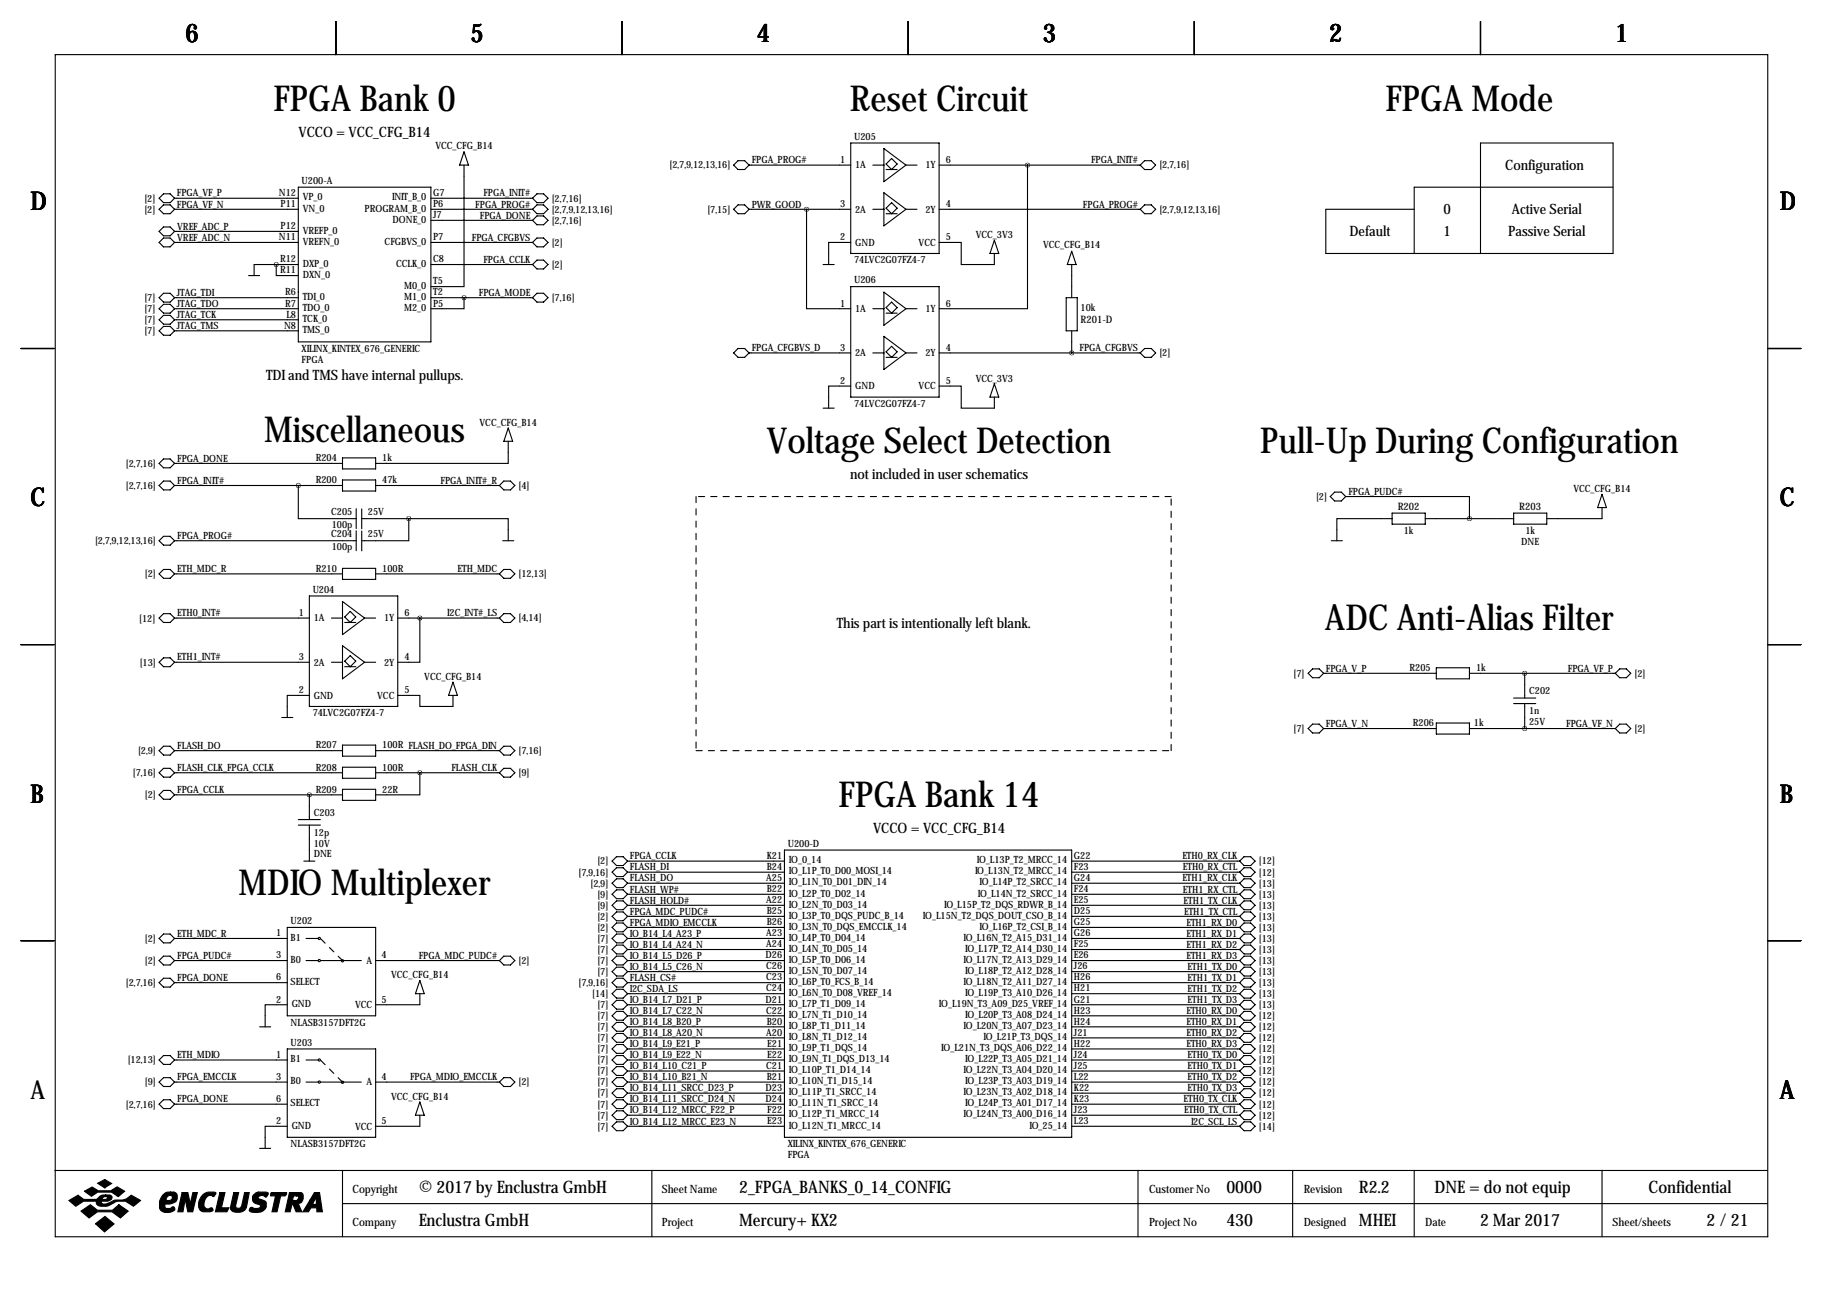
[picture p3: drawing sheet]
<svg xmlns="http://www.w3.org/2000/svg" width="419mm" height="297mm" viewBox="0 0 419 297" stroke-linecap="round" stroke-linejoin="round" font-family="sans-serif">
<defs><g id="words">
<g font-size="8.2">
<text x="62.8" y="25.5">FPGA Bank 0</text>
<text x="195.4" y="25.5">Reset Circuit</text>
<text x="318.5" y="25.5">FPGA Mode</text>
<text x="60.7" y="101.7">Miscellaneous</text>
<text x="176.3" y="104.2">Voltage Select Detection</text>
<text x="289.7" y="104.2">Pull-Up During Configuration</text>
<text x="304.6" y="144.8">ADC Anti-Alias Filter</text>
<text x="192.8" y="185.5">FPGA Bank 14</text>
<text x="54.8" y="205.8">MDIO Multiplexer</text>
</g>
<g font-size="5.9">
<text x="42.7" y="9.8">6</text>
<text x="108.2" y="9.8">5</text>
<text x="174" y="9.8">4</text>
<text x="239.8" y="9.8">3</text>
<text x="305.6" y="9.8">2</text>
<text x="371.3" y="9.8">1</text>
<text x="7" y="48.4">D</text>
<text x="409.2" y="48.4">D</text>
<text x="7" y="116.4">C</text>
<text x="409.2" y="116.4">C</text>
<text x="7" y="184.5">B</text>
<text x="409.2" y="184.5">B</text>
<text x="7" y="252.6">A</text>
<text x="409.2" y="252.6">A</text>
</g>
<g font-size="4">
<text x="96.3" y="274.2">© 2017 by Enclustra GmbH</text>
<text x="169.9" y="274.2">2_FPGA_BANKS_0_14_CONFIG</text>
<text x="281.9" y="274.2">0000</text>
<text x="312.4" y="274.2">R2.2</text>
<text x="329.8" y="274.2">DNE = do not equip</text>
<text x="379" y="274.2">Confidential</text>
<text x="96.3" y="281.8">Enclustra GmbH</text>
<text x="169.9" y="281.8">Mercury+ KX2</text>
<text x="281.9" y="281.8">430</text>
<text x="312.4" y="281.8">MHEI</text>
<text x="340.3" y="281.8">2 Mar 2017</text>
<text x="392.3" y="281.8">2 /21</text>
</g>
<g font-size="3.3">
<text x="68.6" y="31.4">VCCO = VCC_CFG_B14</text>
<text x="346" y="39.1">Configuration</text>
<text x="331.9" y="49.2">0</text>
<text x="347.6" y="49.2">Active Serial</text>
<text x="310.2" y="54.3">Default</text>
<text x="331.9" y="54.3">1</text>
<text x="346.7" y="54.3">Passive Serial</text>
<text x="61.2" y="87.3">TDI and TMS have internal pullups.</text>
<text x="195.4" y="110.2">not included in user schematics</text>
<text x="192.4" y="144.5">This part is intentionally left blank.</text>
<text x="200.7" y="191.5">VCCO = VCC_CFG_B14</text>
</g>
<g font-size="2.6">
<text x="81" y="274.2">Copyright</text>
<text x="152.1" y="274.2">Sheet Name</text>
<text x="264.2" y="274.2">Customer No</text>
<text x="299.7" y="274.2">Revision</text>
<text x="81" y="281.8">Company</text>
<text x="152.1" y="281.8">Project</text>
<text x="264.2" y="281.8">Project No</text>
<text x="299.7" y="281.8">Designed</text>
<text x="327.7" y="281.8">Date</text>
<text x="370.7" y="281.8">Sheet/sheets</text>
</g>
<g font-size="2.4">
<text x="248.4" y="74.3">R201-D</text>
<text x="321.3" y="117.2">R202</text>
<text x="349.3" y="117.2">R203</text>
</g>
<g font-size="2.3">
<text x="100.1" y="34.1">VCC_CFG_B14</text>
<text x="196.3" y="32.1">U205</text>
<text x="153.9" y="38.7">[2,7,9,12,13,16]</text>
<text x="172.8" y="37.6">FPGA_PROG#</text>
<text x="193.1" y="37.5">1</text>
<text x="196.6" y="38.7">1A</text>
<text x="212.8" y="38.7">1Y</text>
<text x="217.4" y="37.5">6</text>
<text x="250.8" y="37.6">FPGA_INIT#</text>
<text x="266.5" y="38.7">[2,7,16]</text>
<text x="33.2" y="46.3">[2]</text>
<text x="40.6" y="45.2">FPGA_VF_P</text>
<text x="40.6" y="47.7">FPGA_VF_N</text>
<text x="64.1" y="45.1">N12</text>
<text x="64.5" y="47.6">P11</text>
<text x="69.3" y="42.3">U200-A</text>
<text x="69.6" y="46.1">VP_0</text>
<text x="90.1" y="46.1">INIT_B_0</text>
<text x="99.6" y="45.1">G7</text>
<text x="99.6" y="47.6">P6</text>
<text x="109.3" y="47.7">FPGA_PROG#</text>
<text x="111.1" y="45.2">FPGA_INIT#</text>
<text x="126.8" y="46.3">[2,7,16]</text>
<text x="172.8" y="47.7">PWR_GOOD</text>
<text x="193.1" y="47.6">3</text>
<text x="217.4" y="47.6">4</text>
<text x="249" y="47.7">FPGA_PROG#</text>
<text x="33.2" y="48.9">[2]</text>
<text x="40.7" y="52.8">VREF_ADC_P</text>
<text x="64.5" y="52.7">P12</text>
<text x="69.6" y="53.7">VREFP_0</text>
<text x="69.6" y="48.6">VN_0</text>
<text x="83.8" y="48.6">PROGRAM_B_0</text>
<text x="90.3" y="51.2">DONE_0</text>
<text x="99.6" y="50.2">J7</text>
<text x="110.3" y="50.3">FPGA_DONE</text>
<text x="126.8" y="48.9">[2,7,9,12,13,16]</text>
<text x="126.8" y="51.4">[2,7,16]</text>
<text x="162.6" y="48.9">[7,15]</text>
<text x="196.6" y="48.9">2A</text>
<text x="212.8" y="48.9">2Y</text>
<text x="266.5" y="48.9">[2,7,9,12,13,16]</text>
<text x="40.7" y="55.3">VREF_ADC_N</text>
<text x="64.1" y="55.2">N11</text>
<text x="69.6" y="56.3">VREFN_0</text>
<text x="88.4" y="56.3">CFGBVS_0</text>
<text x="99.6" y="55.2">P7</text>
<text x="108.5" y="55.3">FPGA_CFGBVS</text>
<text x="126.8" y="56.5">[2]</text>
<text x="193.1" y="55.2">2</text>
<text x="196.6" y="56.5">GND</text>
<text x="211.2" y="56.5">VCC</text>
<text x="217.4" y="55.2">5</text>
<text x="224.3" y="54.7">VCC_3V3</text>
<text x="239.8" y="57">VCC_CFG_B14</text>
<text x="64.4" y="62.9">R11</text>
<text x="64.4" y="60.3">R12</text>
<text x="69.6" y="63.9">DXN_0</text>
<text x="69.6" y="61.3">DXP_0</text>
<text x="91.1" y="61.3">CCLK_0</text>
<text x="99.6" y="60.3">C8</text>
<text x="99.6" y="65.4">T5</text>
<text x="111.1" y="60.4">FPGA_CCLK</text>
<text x="126.8" y="61.6">[2]</text>
<text x="196.3" y="60.6">74LVC2G07FZ4-7</text>
<text x="196.3" y="65.1">U206</text>
<text x="33.2" y="71.7">[7]</text>
<text x="33.2" y="69.2">[7]</text>
<text x="40.6" y="70.6">JTAG_TDO</text>
<text x="40.6" y="68">JTAG_TDI</text>
<text x="65.6" y="70.5">R7</text>
<text x="65.6" y="67.9">R6</text>
<text x="69.6" y="71.5">TDO_0</text>
<text x="69.6" y="69">TDI_0</text>
<text x="92.9" y="71.5">M2_0</text>
<text x="92.9" y="66.4">M0_0</text>
<text x="92.9" y="69">M1_0</text>
<text x="99.6" y="70.5">P5</text>
<text x="99.6" y="67.9">T2</text>
<text x="110.1" y="68">FPGA_MODE</text>
<text x="126.8" y="69.2">[7,16]</text>
<text x="193.1" y="70.5">1</text>
<text x="196.6" y="71.7">1A</text>
<text x="212.8" y="71.7">1Y</text>
<text x="217.4" y="70.5">6</text>
<text x="248.4" y="71.5">10k</text>
<text x="33.2" y="76.8">[7]</text>
<text x="33.2" y="74.3">[7]</text>
<text x="40.6" y="75.7">JTAG_TMS</text>
<text x="40.6" y="73.1">JTAG_TCK</text>
<text x="65.3" y="75.6">N8</text>
<text x="65.8" y="73">L8</text>
<text x="69.6" y="74">TCK_0</text>
<text x="69.6" y="76.6">TMS_0</text>
<text x="69.3" y="80.9">XILINX_KINTEX_676_GENERIC</text>
<text x="69.3" y="83.4">FPGA</text>
<text x="172.8" y="80.7">FPGA_CFGBVS_D</text>
<text x="193.1" y="80.6">3</text>
<text x="196.6" y="81.9">2A</text>
<text x="212.8" y="81.9">2Y</text>
<text x="217.4" y="80.6">4</text>
<text x="248.2" y="80.7">FPGA_CFGBVS</text>
<text x="266.5" y="81.9">[2]</text>
<text x="193.1" y="88.3">2</text>
<text x="196.6" y="89.5">GND</text>
<text x="211.2" y="89.5">VCC</text>
<text x="217.4" y="88.3">5</text>
<text x="224.3" y="87.7">VCC_3V3</text>
<text x="196.3" y="93.6">74LVC2G07FZ4-7</text>
<text x="110.3" y="97.9">VCC_CFG_B14</text>
<text x="29" y="107.3">[2,7,16]</text>
<text x="40.7" y="106.1">FPGA_DONE</text>
<text x="72.6" y="106">R204</text>
<text x="87.9" y="106">1k</text>
<text x="29" y="112.4">[2,7,16]</text>
<text x="40.7" y="111.2">FPGA_INIT#</text>
<text x="72.6" y="111.1">R200</text>
<text x="87.9" y="111.1">47k</text>
<text x="101.3" y="111.2">FPGA_INIT#_R</text>
<text x="119.2" y="112.4">[4]</text>
<text x="310" y="113.8">FPGA_PUDC#</text>
<text x="361.7" y="113.1">VCC_CFG_B14</text>
<text x="76.1" y="118.5">C205</text>
<text x="84.6" y="118.5">25V</text>
<text x="302.6" y="114.9">[2]</text>
<text x="21.8" y="125.1">[2,7,9,12,13,16]</text>
<text x="40.7" y="123.9">FPGA_PROG#</text>
<text x="76.1" y="123.6">C204</text>
<text x="76.3" y="121.3">100p</text>
<text x="84.6" y="123.6">25V</text>
<text x="322.7" y="122.8">1k</text>
<text x="349.7" y="125.3">DNE</text>
<text x="350.7" y="122.8">1k</text>
<text x="40.7" y="131.5">ETH_MDC_R</text>
<text x="72.6" y="131.4">R210</text>
<text x="76.3" y="126.4">100p</text>
<text x="87.9" y="131.4">100R</text>
<text x="105.2" y="131.5">ETH_MDC</text>
<text x="33.3" y="132.7">[2]</text>
<text x="71.9" y="136.3">U204</text>
<text x="119.2" y="132.7">[12,13]</text>
<text x="32" y="143">[12]</text>
<text x="40.7" y="141.7">ETH0_INT#</text>
<text x="68.7" y="141.6">1</text>
<text x="72.1" y="142.9">1A</text>
<text x="88.3" y="142.9">1Y</text>
<text x="93" y="141.6">6</text>
<text x="102.8" y="141.7">I2C_INT#_LS</text>
<text x="119.2" y="142.9">[4,14]</text>
<text x="32.1" y="153">[13]</text>
<text x="40.7" y="151.9">ETH1_INT#</text>
<text x="68.7" y="151.8">3</text>
<text x="72.1" y="153">2A</text>
<text x="88.3" y="153">2Y</text>
<text x="93" y="151.8">4</text>
<text x="297.4" y="155.6">[7]</text>
<text x="304.8" y="154.4">FPGA_V_P</text>
<text x="324.1" y="154.3">R205</text>
<text x="339.3" y="154.3">1k</text>
<text x="360.4" y="154.4">FPGA_VF_P</text>
<text x="375.8" y="155.6">[2]</text>
<text x="68.7" y="159.4">2</text>
<text x="72.1" y="160.6">GND</text>
<text x="86.7" y="160.6">VCC</text>
<text x="93" y="159.4">5</text>
<text x="97.6" y="156.3">VCC_CFG_B14</text>
<text x="351.5" y="159.6">C202</text>
<text x="71.9" y="164.7">74LVC2G07FZ4-7</text>
<text x="304.8" y="167.1">FPGA_V_N</text>
<text x="324.8" y="167">R206</text>
<text x="338.8" y="167">1k</text>
<text x="351.5" y="164.2">1n</text>
<text x="351.5" y="166.7">25V</text>
<text x="360" y="167.1">FPGA_VF_N</text>
<text x="31.7" y="173.3">[2,9]</text>
<text x="40.7" y="172.2">FLASH_DO</text>
<text x="72.6" y="172.1">R207</text>
<text x="87.9" y="172.1">100R FLASH_DO_FPGA_DIN</text>
<text x="119.2" y="173.3">[7,16]</text>
<text x="297.4" y="168.3">[7]</text>
<text x="375.8" y="168.3">[2]</text>
<text x="30.5" y="178.4">[7,16]</text>
<text x="40.7" y="177.3">FLASH_CLK_FPGA_CCLK</text>
<text x="72.6" y="177.2">R208</text>
<text x="87.9" y="177.2">100R</text>
<text x="103.8" y="177.3">FLASH_CLK</text>
<text x="119.2" y="178.4">[9]</text>
<text x="33.3" y="183.5">[2]</text>
<text x="40.7" y="182.3">FPGA_CCLK</text>
<text x="72.6" y="182.2">R209</text>
<text x="87.9" y="182.2">22R</text>
<text x="72.1" y="187.6">C203</text>
<text x="72.1" y="192.1">12p</text>
<text x="72.1" y="197">DNE</text>
<text x="72.1" y="194.7">10V</text>
<text x="144.8" y="197.6">FPGA_CCLK</text>
<text x="176.3" y="197.5">K21</text>
<text x="181.1" y="194.7">U200-D</text>
<text x="246.9" y="197.5">G22</text>
<text x="271.8" y="197.6">ETH0_RX_CLK</text>
<text x="133" y="201.3">[7,9,16]</text>
<text x="135.8" y="203.8">[2,9]</text>
<text x="137.4" y="198.7">[2]</text>
<text x="144.8" y="200.1">FLASH_DI</text>
<text x="144.8" y="202.7">FLASH_DO</text>
<text x="176.1" y="202.6">A25</text>
<text x="176.3" y="200">B24</text>
<text x="181.4" y="198.5">IO_0_14</text>
<text x="181.4" y="201">IO_L1P_T0_D00_MOSI_14</text>
<text x="181.4" y="203.6">IO_L1N_T0_D01_DIN_14</text>
<text x="224.1" y="201">IO_L13N_T2_MRCC_14</text>
<text x="224.5" y="198.5">IO_L13P_T2_MRCC_14</text>
<text x="225.2" y="203.6">IO_L14P_T2_SRCC_14</text>
<text x="246.9" y="200">F23</text>
<text x="246.9" y="202.6">G24</text>
<text x="271.8" y="202.7">ETH1_RX_CLK</text>
<text x="272" y="200.1">ETH0_RX_CTL</text>
<text x="289.4" y="198.7">[12]</text>
<text x="289.4" y="201.3">[12]</text>
<text x="289.4" y="203.8">[13]</text>
<text x="137.4" y="206.4">[9]</text>
<text x="137.4" y="208.9">[9]</text>
<text x="144.8" y="205.2">FLASH_WP#</text>
<text x="144.8" y="207.7">FLASH_HOLD#</text>
<text x="176.1" y="207.6">A22</text>
<text x="176.3" y="205.1">B22</text>
<text x="181.4" y="206.1">IO_L2P_T0_D02_14</text>
<text x="181.4" y="208.7">IO_L2N_T0_D03_14</text>
<text x="217" y="208.7">IO_L15P_T2_DQS_RDWR_B_14</text>
<text x="224.8" y="206.1">IO_L14N_T2_SRCC_14</text>
<text x="246.9" y="205.1">F24</text>
<text x="246.9" y="207.6">E25</text>
<text x="272" y="205.2">ETH1_RX_CTL</text>
<text x="272.1" y="207.7">ETH1_TX_CLK</text>
<text x="289.4" y="206.4">[13]</text>
<text x="289.4" y="208.9">[13]</text>
<text x="40.7" y="215.4">ETH_MDC_R</text>
<text x="63.5" y="215.3">1</text>
<text x="66.8" y="212.5">U202</text>
<text x="137.4" y="214">[2]</text>
<text x="137.4" y="211.4">[2]</text>
<text x="144.8" y="212.8">FPGA_MDIO_EMCCLK</text>
<text x="144.8" y="215.4">IO_B14_L4_A23_P</text>
<text x="144.8" y="210.3">FPGA_MDC_PUDC#</text>
<text x="176.1" y="215.3">A23</text>
<text x="176.3" y="210.2">B25</text>
<text x="176.3" y="212.7">B26</text>
<text x="181.4" y="211.2">IO_L3P_T0_DQS_PUDC_B_14</text>
<text x="181.4" y="213.7">IO_L3N_T0_DQS_EMCCLK_14</text>
<text x="212.2" y="211.2">IO_L15N_T2_DQS_DOUT_CSO_B_14</text>
<text x="225.2" y="213.7">IO_L16P_T2_CSI_B_14</text>
<text x="246.9" y="210.2">D25</text>
<text x="246.9" y="212.7">G25</text>
<text x="246.9" y="215.3">G26</text>
<text x="272.2" y="210.3">ETH1_TX_CTL</text>
<text x="272.8" y="212.8">ETH1_RX_D0</text>
<text x="272.8" y="215.4">ETH1_RX_D1</text>
<text x="289.4" y="211.4">[13]</text>
<text x="289.4" y="214">[13]</text>
<text x="33.3" y="216.5">[2]</text>
<text x="33.3" y="221.6">[2]</text>
<text x="40.7" y="220.4">FPGA_PUDC#</text>
<text x="63.5" y="220.3">3</text>
<text x="66.8" y="216.3">B1</text>
<text x="66.8" y="221.4">B0</text>
<text x="84.3" y="221.6">A</text>
<text x="87.7" y="220.3">4</text>
<text x="96.3" y="220.4">FPGA_MDC_PUDC#</text>
<text x="119.2" y="221.6">[2]</text>
<text x="137.4" y="216.5">[7]</text>
<text x="137.4" y="219.1">[7]</text>
<text x="137.4" y="221.6">[7]</text>
<text x="144.8" y="217.9">IO_B14_L4_A24_N</text>
<text x="144.8" y="220.4">IO_B14_L5_D26_P</text>
<text x="176" y="220.3">D26</text>
<text x="176.1" y="217.8">A24</text>
<text x="181.4" y="216.3">IO_L4P_T0_D04_14</text>
<text x="181.4" y="218.8">IO_L4N_T0_D05_14</text>
<text x="181.4" y="221.4">IO_L5P_T0_D06_14</text>
<text x="221.5" y="216.3">IO_L16N_T2_A15_D31_14</text>
<text x="221.5" y="221.4">IO_L17N_T2_A13_D29_14</text>
<text x="221.9" y="218.8">IO_L17P_T2_A14_D30_14</text>
<text x="246.9" y="217.8">F25</text>
<text x="246.9" y="220.3">E26</text>
<text x="272.8" y="217.9">ETH1_RX_D2</text>
<text x="272.8" y="220.4">ETH1_RX_D3</text>
<text x="289.4" y="216.5">[13]</text>
<text x="289.4" y="219.1">[13]</text>
<text x="289.4" y="221.6">[13]</text>
<text x="29" y="226.7">[2,7,16]</text>
<text x="40.7" y="225.5">FPGA_DONE</text>
<text x="63.5" y="225.4">6</text>
<text x="66.8" y="226.4">SELECT</text>
<text x="89.9" y="224.9">VCC_CFG_B14</text>
<text x="133" y="226.7">[7,9,16]</text>
<text x="137.4" y="224.1">[7]</text>
<text x="144.8" y="223">IO_B14_L5_C26_N</text>
<text x="144.8" y="225.5">FLASH_CS#</text>
<text x="176.1" y="222.9">C26</text>
<text x="176.1" y="225.4">C23</text>
<text x="176.1" y="228">C24</text>
<text x="181.4" y="223.9">IO_L5N_T0_D07_14</text>
<text x="181.4" y="226.4">IO_L6P_T0_FCS_B_14</text>
<text x="221.5" y="226.4">IO_L18N_T2_A11_D27_14</text>
<text x="221.9" y="223.9">IO_L18P_T2_A12_D28_14</text>
<text x="246.9" y="222.9">J26</text>
<text x="246.9" y="225.4">H26</text>
<text x="246.9" y="228">H21</text>
<text x="273" y="223">ETH1_TX_D0</text>
<text x="273" y="225.5">ETH1_TX_D1</text>
<text x="289.4" y="224.1">[13]</text>
<text x="289.4" y="226.7">[13]</text>
<text x="63.5" y="230.5">2</text>
<text x="67.1" y="231.5">GND</text>
<text x="81.6" y="231.8">VCC</text>
<text x="87.7" y="230.5">5</text>
<text x="136.2" y="229.2">[14]</text>
<text x="137.4" y="231.8">[7]</text>
<text x="144.8" y="228.1">I2C_SDA_LS</text>
<text x="144.8" y="230.6">IO_B14_L7_D21_P</text>
<text x="144.8" y="233.1">IO_B14_L7_C22_N</text>
<text x="176" y="230.5">D21</text>
<text x="176.1" y="233">C22</text>
<text x="181.4" y="229">IO_L6N_T0_D08_VREF_14</text>
<text x="181.4" y="231.5">IO_L7P_T1_D09_14</text>
<text x="215.8" y="231.5">IO_L19N_T3_A09_D25_VREF_14</text>
<text x="221.9" y="229">IO_L19P_T3_A10_D26_14</text>
<text x="246.9" y="230.5">G21</text>
<text x="246.9" y="233">H23</text>
<text x="272.8" y="233.1">ETH0_RX_D0</text>
<text x="273" y="228.1">ETH1_TX_D2</text>
<text x="273" y="230.6">ETH1_TX_D3</text>
<text x="289.4" y="229.2">[13]</text>
<text x="289.4" y="231.8">[13]</text>
<text x="66.8" y="235.8">NLASB3157DFT2G</text>
<text x="137.4" y="234.3">[7]</text>
<text x="137.4" y="236.8">[7]</text>
<text x="137.4" y="239.4">[7]</text>
<text x="144.8" y="235.7">IO_B14_L8_B20_P</text>
<text x="144.8" y="238.2">IO_B14_L8_A20_N</text>
<text x="176.1" y="238.1">A20</text>
<text x="176.3" y="235.6">B20</text>
<text x="181.4" y="234.1">IO_L7N_T1_D10_14</text>
<text x="181.4" y="236.6">IO_L8P_T1_D11_14</text>
<text x="181.4" y="239.1">IO_L8N_T1_D12_14</text>
<text x="221.5" y="236.6">IO_L20N_T3_A07_D23_14</text>
<text x="221.9" y="234.1">IO_L20P_T3_A08_D24_14</text>
<text x="226.1" y="239.1">IO_L21P_T3_DQS_14</text>
<text x="246.9" y="235.6">H24</text>
<text x="246.9" y="238.1">J21</text>
<text x="272.8" y="235.7">ETH0_RX_D1</text>
<text x="272.8" y="238.2">ETH0_RX_D2</text>
<text x="289.4" y="234.3">[12]</text>
<text x="289.4" y="236.8">[12]</text>
<text x="289.4" y="239.4">[12]</text>
<text x="29.4" y="244.5">[12,13]</text>
<text x="40.7" y="243.3">ETH_MDIO</text>
<text x="63.5" y="243.2">1</text>
<text x="66.8" y="244.2">B1</text>
<text x="66.8" y="240.4">U203</text>
<text x="137.4" y="241.9">[7]</text>
<text x="137.4" y="244.5">[7]</text>
<text x="144.8" y="240.8">IO_B14_L9_E21_P</text>
<text x="144.8" y="243.3">IO_B14_L9_E22_N</text>
<text x="144.8" y="245.8">IO_B14_L10_C21_P</text>
<text x="176.1" y="245.7">C21</text>
<text x="176.4" y="240.7">E21</text>
<text x="176.4" y="243.2">E22</text>
<text x="181.4" y="241.7">IO_L9P_T1_DQS_14</text>
<text x="181.4" y="244.2">IO_L9N_T1_DQS_D13_14</text>
<text x="216.4" y="241.7">IO_L21N_T3_DQS_A06_D22_14</text>
<text x="221.9" y="244.2">IO_L22P_T3_A05_D21_14</text>
<text x="246.9" y="240.7">H22</text>
<text x="246.9" y="243.2">J24</text>
<text x="246.9" y="245.7">J25</text>
<text x="272.8" y="240.8">ETH0_RX_D3</text>
<text x="273" y="243.3">ETH0_TX_D0</text>
<text x="273" y="245.8">ETH0_TX_D1</text>
<text x="289.4" y="241.9">[12]</text>
<text x="289.4" y="244.5">[12]</text>
<text x="33.3" y="249.5">[9]</text>
<text x="40.7" y="248.4">FPGA_EMCCLK</text>
<text x="63.5" y="248.3">3</text>
<text x="66.8" y="249.3">B0</text>
<text x="84.3" y="249.5">A</text>
<text x="87.7" y="248.3">4</text>
<text x="94.3" y="248.4">FPGA_MDIO_EMCCLK</text>
<text x="119.2" y="249.5">[2]</text>
<text x="137.4" y="247">[7]</text>
<text x="137.4" y="249.5">[7]</text>
<text x="144.8" y="248.4">IO_B14_L10_B21_N</text>
<text x="144.8" y="250.9">IO_B14_L11_SRCC_D23_P</text>
<text x="176" y="250.8">D23</text>
<text x="176.3" y="248.3">B21</text>
<text x="181.4" y="246.8">IO_L10P_T1_D14_14</text>
<text x="181.4" y="249.3">IO_L10N_T1_D15_14</text>
<text x="181.4" y="251.8">IO_L11P_T1_SRCC_14</text>
<text x="221.5" y="246.8">IO_L22N_T3_A04_D20_14</text>
<text x="221.5" y="251.8">IO_L23N_T3_A02_D18_14</text>
<text x="221.9" y="249.3">IO_L23P_T3_A03_D19_14</text>
<text x="246.9" y="248.3">L22</text>
<text x="246.9" y="250.8">K22</text>
<text x="273" y="248.4">ETH0_TX_D2</text>
<text x="273" y="250.9">ETH0_TX_D3</text>
<text x="289.4" y="247">[12]</text>
<text x="289.4" y="249.5">[12]</text>
<text x="29" y="254.6">[2,7,16]</text>
<text x="40.7" y="253.5">FPGA_DONE</text>
<text x="63.5" y="253.4">6</text>
<text x="66.8" y="254.4">SELECT</text>
<text x="89.9" y="252.8">VCC_CFG_B14</text>
<text x="137.4" y="257.2">[7]</text>
<text x="137.4" y="252.1">[7]</text>
<text x="137.4" y="254.6">[7]</text>
<text x="144.8" y="256">IO_B14_L12_MRCC_F22_P</text>
<text x="144.8" y="253.5">IO_B14_L11_SRCC_D24_N</text>
<text x="176" y="253.4">D24</text>
<text x="176.4" y="255.9">F22</text>
<text x="181.4" y="254.4">IO_L11N_T1_SRCC_14</text>
<text x="181.4" y="256.9">IO_L12P_T1_MRCC_14</text>
<text x="221.5" y="256.9">IO_L24N_T3_A00_D16_14</text>
<text x="221.9" y="254.4">IO_L24P_T3_A01_D17_14</text>
<text x="246.9" y="253.4">K23</text>
<text x="246.9" y="255.9">J23</text>
<text x="272.1" y="253.5">ETH0_TX_CLK</text>
<text x="272.2" y="256">ETH0_TX_CTL</text>
<text x="289.4" y="252.1">[12]</text>
<text x="289.4" y="254.6">[12]</text>
<text x="289.4" y="257.2">[12]</text>
<text x="63.5" y="258.4">2</text>
<text x="66.8" y="263.8">NLASB3157DFT2G</text>
<text x="67.1" y="259.5">GND</text>
<text x="81.6" y="259.7">VCC</text>
<text x="87.7" y="258.4">5</text>
<text x="137.4" y="259.7">[7]</text>
<text x="144.8" y="258.5">IO_B14_L12_MRCC_E23_N</text>
<text x="176.4" y="258.4">E23</text>
<text x="181.1" y="263.8">XILINX_KINTEX_676_GENERIC</text>
<text x="181.4" y="259.5">IO_L12N_T1_MRCC_14</text>
<text x="236.7" y="259.5">IO_25_14</text>
<text x="246.9" y="258.4">L23</text>
<text x="273.8" y="258.5">I2C_SCL_LS</text>
<text x="289.4" y="259.7">[14]</text>
<text x="181.1" y="266.3">FPGA</text>
</g>
</g></defs>
<g fill="none" stroke="#000" stroke-width=".25">
<path d="M12.7 12.6h393.7v271.7h-393.7zM77.2 4.9v7.7M143 4.9v7.7M208.8 4.9v7.7M274.6 4.9v7.7M340.4 4.9v7.7M106.7 38v27.9h-7.6M106.7 34.9l1 3.1h-2zM168.7 38l1-1.1h1.5l1 1.1-1 1h-1.5zM172.2 38h23.4M195.6 32.9h20.3v25.4h-20.3zM200.7 38h2.5"/>
<path d="M203.2 34.1l5.1 3.9-5.1 3.8zM203.7 39h2.5M205 36.4l1.2 1.3-1.2 1.3-1.3-1.3zM208.3 38h2.5M215.9 38h46.2M236.2 38v33h-20.3M263.1 36.9h1.6l1 1.1-1 1h-1.6l-1-1zM37.6 47.1h1.5l1 1-1 1h-1.5l-1-1zM37.6 44.6h1.5l1 1-1 1h-1.5l-1-1zM37.6 54.7h1.5l1 1-1 1.1h-1.5l-1-1.1zM37.6 52.2h1.5l1 1-1 1h-1.5l-1-1zM40.1 48.1h28.5"/>
<path d="M40.1 55.7h28.5M40.1 53.2h28.5M40.1 45.6h28.5M68.6 43h30.5v35.6h-30.5zM99.1 48.1h23.3M99.1 55.7h23.3M99.1 45.6h23.3M99.1 50.7h23.3M122.4 45.6l1-1h1.6l1 1-1 1h-1.6zM123.4 47.1h1.6l1 1-1 1h-1.6l-1-1zM123.4 49.6h1.6l1 1.1-1 1h-1.6l-1-1zM123.4 59.8h1.6l1 1-1 1h-1.6l-1-1z"/>
<path d="M123.4 54.7h1.6l1 1-1 1.1h-1.6l-1-1.1zM168.7 48.1l1-1h1.5l1 1-1 1h-1.5zM172.2 48.1h23.4M185.4 48.1v22.9h10.2M195.6 55.7h-5.1v5.1M200.7 48.1h2.5M203.2 44.3l5.1 3.8-5.1 3.8zM203.7 49.1h2.5M205 46.6l1.2 1.3-1.2 1.2-1.3-1.2zM208.3 48.1h2.5M215.9 55.7h5.1v5.1h7.6v-2.5M215.9 48.1h46.2"/>
<path d="M228.6 55.2l1 3.1h-2zM246.4 57.8l1 3h-2zM263.1 47.1h1.6l1 1-1 1h-1.6l-1-1zM325.1 48.1h-20.3v10.2h66v-25.4h-30.4v25.4M370.8 43h-45.7v15.3M37.6 70h1.5l1 1-1 1h-1.5l-1-1zM37.6 67.4h1.5l1 1-1 1.1h-1.5l-1-1.1zM37.6 75h1.5l1 1.1-1 1h-1.5l-1-1zM37.6 72.5h1.5l1 1-1 1h-1.5l-1-1zM40.1 73.5h28.5M40.1 76.1h28.5M40.1 71h28.5"/>
<path d="M40.1 68.4h28.5M57.1 63.4h2.6M63.5 60.8v2.6h5.1M68.6 60.8h-10.2v2.6M99.1 60.8h23.3M99.1 68.4h23.3M106.7 68.4v2.6h-7.6M123.4 67.4h1.6l1 1-1 1.1h-1.6l-1-1.1zM189.2 60.8h2.6M195.6 65.9h20.3v25.4h-20.3zM200.7 71h2.5M203.2 67.2l5.1 3.8-5.1 3.8z"/>
<path d="M203.2 77.3l5.1 3.8-5.1 3.8zM203.7 72h2.5M205 79.6l1.2 1.3-1.2 1.3-1.3-1.3zM205 69.5l1.2 1.2-1.2 1.3-1.3-1.3zM208.3 71h2.5M245.1 68.4h2.5v7.7h-2.5zM246.4 60.8v7.6M246.4 76.1v5M4.8 80.1h7.6M116.8 98.4l1.1 3.1h-2.1zM168.7 81.1l1-1h1.5l1 1-1 1.1h-1.5zM172.2 81.1h23.4"/>
<path d="M189.2 93.8h2.6M195.6 88.8h-5.1v5M200.7 81.1h2.5M203.7 82.2h2.5M208.3 81.1h2.5M215.9 88.8h5.1v5h7.6v-2.5M215.9 81.1h46.2M228.6 88.3l1 3h-2zM262.1 81.1l1-1h1.6l1 1-1 1.1h-1.6zM406.4 80.1h7.6M37.6 105.5h1.5l1 1-1 1.1h-1.5l-1-1.1zM37.6 110.6h1.5l1 1-1 1h-1.5l-1-1z"/>
<path d="M40.1 106.5h38.6M40.1 111.6h38.6M68.6 111.6v7.6h13.3M78.7 105.3h7.7v2.5h-7.7zM78.7 110.3h7.7v2.6h-7.7zM81.9 117v4.5M83.2 119.2h10.8M83.2 117v4.6M86.4 111.6h28.4M94 119.2v5.1h-10.8M94 119.2h22.8v5.1M115.8 110.6h1.5l1.1 1-1.1 1h-1.5l-1-1z"/>
<path d="M116.8 101.5v5h-30.4M305.8 114.2l1-1.1h1.6l1 1.1-1 1h-1.6zM309.4 114.2h28.4v5M320 119.2h-12.7v5.1M320 118h7.7v2.5h-7.7zM327.7 119.2h20.3M348 118h7.6v2.5h-7.6zM368.3 116.7v2.5h-12.7M368.3 113.7l1 3h-2zM37.6 123.3h1.5l1 1-1 1h-1.5l-1-1zM37.6 130.9h1.5l1 1-1 1.1h-1.5l-1-1.1zM40.1 124.3h41.8"/>
<path d="M40.1 131.9h38.6M71.1 137h20.3v25.4h-20.3zM78.7 130.7h7.7v2.5h-7.7zM78.7 138.3l5.1 3.8-5.1 3.8zM81.9 122v4.6M83.2 122.1v4.6M86.4 131.9h28.4M114.8 131.9l1-1h1.5l1.1 1-1.1 1.1h-1.5zM115.6 124.3h2.5M306.1 124.3h2.5M4.8 148.2h7.6M36.6 142.1l1-1h1.5l1 1-1 1h-1.5z"/>
<path d="M37.6 151.2h1.5l1 1.1-1 1h-1.5l-1-1zM40.1 142.1h31M40.1 152.3h31M71.1 159.9h-5.1v5.1M76.2 142.1h2.5M76.2 152.3h2.5M78.7 148.4l5.1 3.9-5.1 3.8zM79.2 153.3h2.6M79.2 143.1h2.6M79.2 141.8l1.3-1.2 1.3 1.2-1.3 1.3zM80.5 150.7l1.3 1.3-1.3 1.3-1.3-1.3zM83.8 142.1h2.6"/>
<path d="M83.8 152.3h2.6M91.4 159.9h5.1v2.5h7.6v-2.5M91.4 142.1h23.4M96.5 142.1v10.2h-5.1M104.1 156.8l1.1 3.1h-2.1zM114.8 142.1l1-1h1.5l1.1 1-1.1 1h-1.5zM300.7 154.8l1.1-1h1.5l1 1-1 1h-1.5zM304.3 154.8h25.9M330.2 153.5h7.6v2.6h-7.6zM337.8 154.8h33.5M350.5 154.8v5.7M371.3 154.8l1.1-1h1.5l1 1-1 1h-1.5z"/>
<path d="M406.4 148.2h7.6M37.6 176.6h1.5l1 1.1-1 1h-1.5l-1-1zM37.6 171.6h1.5l1 1-1 1h-1.5l-1-1zM40.1 172.6h38.6M40.1 177.7h38.6M64.8 165h2.5M78.7 171.3h7.7v2.5h-7.7zM78.7 176.4h7.7v2.5h-7.7zM86.4 172.6h28.4M86.4 177.7h28.4M96.5 177.7v5h-10.1M115.8 176.6h1.5l1.1 1.1-1.1 1h-1.5l-1-1z"/>
<path d="M115.8 171.6h1.5l1.1 1-1.1 1h-1.5l-1-1zM300.7 167.5l1.1-1h1.5l1 1-1 1h-1.5zM304.3 167.5h25.9M330.2 166.2h7.6v2.6h-7.6zM337.8 167.5h33.5M348 160.5h5.1M348 161.8h5.1M350.5 161.8v5.7M371.3 167.5l1.1-1h1.5l1 1-1 1h-1.5zM37.6 181.7h1.5l1 1-1 1.1h-1.5l-1-1.1zM40.1 182.7h38.6M68.6 188.4h5.1"/>
<path d="M68.6 189.7h5.1M69.8 198h2.6M71.1 182.7v5.7M71.1 189.7v8.3M78.7 181.5h7.7v2.5h-7.7zM140.7 198l1-1h1.6l1 1-1 1h-1.6zM141.7 199.5h1.6l1 1-1 1h-1.6l-1-1zM144.3 198h36M180.3 195.4h66.1v66.1h-66.1zM246.4 198h38.6M286 197h1.5l1 1-1 1h-1.5l-1-1zM286 199.5h1.5l1 1-1 1h-1.5l-1-1z"/>
<path d="M4.8 216.3h7.6M37.6 214.7h1.5l1 1.1-1 1h-1.5l-1-1zM37.6 219.8h1.5l1 1-1 1.1h-1.5l-1-1.1zM40.1 215.8h25.9M66 213.2h20.4v20.3h-20.4zM70.4 215.8h2.8M140.7 203.1l1-1.1h1.6l1 1.1-1 1h-1.6zM140.7 205.6l1-1h1.6l1 1-1 1h-1.6zM140.7 208.1l1-1h1.6l1 1-1 1.1h-1.6zM140.7 213.2l1-1h1.6l1 1-1 1h-1.6zM140.7 215.8l1-1.1h1.6l1 1.1-1 1h-1.6zM140.7 218.3l1-1h1.6l1 1-1 1h-1.6z"/>
<path d="M140.7 210.7l1-1h1.6l1 1-1 1h-1.6zM144.3 200.5h36M144.3 203.1h36M144.3 205.6h36M144.3 208.1h36M144.3 210.7h36M144.3 213.2h36M144.3 215.8h36M144.3 218.3h36M246.4 200.5h38.6M246.4 203.1h38.6M246.4 205.6h38.6"/>
<path d="M246.4 208.1h38.6M246.4 210.7h38.6M246.4 213.2h38.6M246.4 215.8h38.6M246.4 218.3h38.6M286 202h1.5l1 1.1-1 1h-1.5l-1-1zM286 204.6h1.5l1 1-1 1h-1.5l-1-1zM286 207.1h1.5l1 1-1 1.1h-1.5l-1-1.1zM286 212.2h1.5l1 1-1 1h-1.5l-1-1zM286 214.7h1.5l1 1.1-1 1h-1.5l-1-1zM286 217.3h1.5l1 1-1 1h-1.5l-1-1zM286 219.8h1.5l1 1-1 1.1h-1.5l-1-1.1z"/>
<path d="M286 209.7h1.5l1 1-1 1h-1.5l-1-1zM406.4 216.3h7.6M36.6 225.9l1-1h1.5l1 1-1 1h-1.5zM40.1 220.8h25.9M40.1 225.9h25.9M59.7 236.1h2.5M66 231h-5v5.1M70.4 220.8h2.8M73.7 220.8h9.4M86.4 220.8h28.4M96.5 225.4l1 3.1h-2zM96.5 228.5v2.5h-10.1"/>
<path d="M114.8 220.8l1-1h1.5l1.1 1-1.1 1.1h-1.5zM140.7 220.8l1-1h1.6l1 1-1 1.1h-1.6zM140.7 223.4l1-1h1.6l1 1-1 1h-1.6zM140.7 225.9l1-1h1.6l1 1-1 1h-1.6zM140.7 228.5l1-1.1h1.6l1 1.1-1 1h-1.6zM140.7 231l1-1h1.6l1 1-1 1h-1.6zM140.7 233.5l1-1h1.6l1 1-1 1.1h-1.6zM140.7 236.1l1-1h1.6l1 1-1 1h-1.6zM140.7 238.6l1-1h1.6l1 1-1 1h-1.6zM144.3 220.8h36M144.3 223.4h36M144.3 225.9h36"/>
<path d="M144.3 228.5h36M144.3 231h36M144.3 233.5h36M144.3 236.1h36M144.3 238.6h36M246.4 220.8h38.6M246.4 223.4h38.6M246.4 225.9h38.6M246.4 228.5h38.6M246.4 231h38.6M246.4 233.5h38.6M246.4 236.1h38.6"/>
<path d="M246.4 238.6h38.6M286 222.4h1.5l1 1-1 1h-1.5l-1-1zM286 224.9h1.5l1 1-1 1h-1.5l-1-1zM286 227.4h1.5l1 1.1-1 1h-1.5l-1-1zM286 230h1.5l1 1-1 1h-1.5l-1-1zM286 232.5h1.5l1 1-1 1.1h-1.5l-1-1.1zM286 235.1h1.5l1 1-1 1h-1.5l-1-1zM286 237.6h1.5l1 1-1 1h-1.5l-1-1zM36.6 248.8l1-1h1.5l1 1-1 1h-1.5zM37.6 242.7h1.5l1 1-1 1h-1.5l-1-1zM37.6 252.8h1.5l1 1.1-1 1h-1.5l-1-1zM40.1 243.7h25.9"/>
<path d="M40.1 248.8h25.9M40.1 253.9h25.9M66 258.9h-5v5.1M66 241.2h20.4v20.3h-20.4zM70.4 243.7h2.8M70.4 248.8h2.8M73.7 248.8h9.4M86.4 248.8h28.4M96.5 253.4l1 3h-2zM96.5 256.4v2.5h-10.1M114.8 248.8l1-1h1.5l1.1 1-1.1 1h-1.5zM140.7 241.2l1-1.1h1.6l1 1.1-1 1h-1.6z"/>
<path d="M140.7 243.7l1-1h1.6l1 1-1 1h-1.6zM140.7 246.2l1-1h1.6l1 1-1 1.1h-1.6zM140.7 248.8l1-1h1.6l1 1-1 1h-1.6zM140.7 251.3l1-1h1.6l1 1-1 1h-1.6zM140.7 253.9l1-1.1h1.6l1 1.1-1 1h-1.6zM140.7 256.4l1-1h1.6l1 1-1 1h-1.6zM140.7 258.9l1-1h1.6l1 1-1 1.1h-1.6zM144.3 241.2h36M144.3 243.7h36M144.3 246.2h36M144.3 248.8h36M144.3 251.3h36"/>
<path d="M144.3 253.9h36M144.3 256.4h36M144.3 258.9h36M246.4 241.2h38.6M246.4 243.7h38.6M246.4 246.2h38.6M246.4 248.8h38.6M246.4 251.3h38.6M246.4 253.9h38.6M246.4 256.4h38.6M246.4 258.9h38.6M286 240.1h1.5l1 1.1-1 1h-1.5l-1-1z"/>
<path d="M286 242.7h1.5l1 1-1 1h-1.5l-1-1zM286 245.2h1.5l1 1-1 1.1h-1.5l-1-1.1zM286 247.8h1.5l1 1-1 1h-1.5l-1-1zM286 250.3h1.5l1 1-1 1h-1.5l-1-1zM286 252.8h1.5l1 1.1-1 1h-1.5l-1-1zM286 255.4h1.5l1 1-1 1h-1.5l-1-1zM286 257.9h1.5l1 1-1 1.1h-1.5l-1-1.1zM12.6 269.1h393.7M59.7 264h2.5M78.7 269.1v15.2M78.7 276.7h327.6M149.9 269.1v15.2"/>
<path d="M261.6 269.1v15.2M297.2 269.1v15.2M325.1 269.1v15.2M368.3 269.1v15.2"/>
<circle cx="73.4" cy="215.8" r=".25"/>
<circle cx="73.4" cy="220.8" r=".25"/>
<circle cx="78.7" cy="220.9" r=".25"/>
<circle cx="73.4" cy="248.8" r=".25"/>
<circle cx="73.4" cy="243.7" r=".25"/>
<circle cx="78.7" cy="248.8" r=".25"/>
</g>
<g fill="#000" stroke="#000" stroke-width=".25">
<path d="M15.8 276l2.1-1.2 1.4 1h2.8l.3-.2a1.77 1.77 0 0 1 1.9-.9v.4l-.6 .2-.2 .5h.9l.3-.6-.4-.1v-.4h.9a.59 .59 0 0 1 .6 .7l-.2 .4-.8 .4h-1.4l-.1 .1 .1 .4a3.2 3.2 0 0 0 2.7-.7l.3-.1a4 4 0 0 0 3.8-1.1l2.1 1.2-1.6 1.3a4 4 0 0 0-5.5-.2 2.66 2.66 0 0 1-2.9-.2l-.1-.7h-3l-1.8 1.1zM19.4 273.9l1.8-1 1.4 .9h2.9l1.4-.9 1.8 1-1.5 1.2-1.5-1h-3.2l-1.5 .9zM22.5 272l1.6-.8 1.6 .9-1.6 1zM18.6 278.4l2.2-1.4 1.6 1.2h3.5l1.4-1.2 2.2 1.4-1.8 1.6-1.9-1.4h-3.4l-1.9 1.4zM37.4 274.7a1.75 1.75 0 0 1 1.8-.6v.7a.82 .82 0 0 0-.8 1.2h.6a.6 .6 0 0 0 .6-.5 .6 .6 0 0 0-.4-.7v-.7h.8l.5 .3a1.61 1.61 0 0 1 0 1.7 1.61 1.61 0 0 1-1.5 .7h-1v.9l.2 .1h.9l.7-.4 .4 .4a1.06 1.06 0 0 1-1.3 1 1.82 1.82 0 0 1-2.2-1.1 3.5 3.5 0 0 1 .7-3zM41.9 274.2h1.3l.5 2.6 .6-2.6h1.1l-1.1 4.4h-1.1l-.6-2.9-.5 2.9h-1.2zM46.7 274.6a2.78 2.78 0 0 1 2.9-.4l-.4 .9a1.32 1.32 0 0 0-2.1 .8l-.2 .8a.98 .98 0 0 0 1.1 1.2 .55 .55 0 0 1 .6-.2 .55 .55 0 0 1 .4 .6l-.7 .3-1.8-.1a1.79 1.79 0 0 1-.8-2.3zM50.5 274.2h1.2l-.8 3.5h1.7l-.4 .9h-2.7zM53.7 274.2h1.2l-.7 3.1a.73 .73 0 0 0 .7 .5 .73 .73 0 0 0 .7-.6l.6-3h1.1l-.7 3.4a2.28 2.28 0 0 1-3.6 .4v-.4zM58.3 274.7l.8-.6h2.1l.5 .2v.2l-.6 .7a.96 .96 0 0 0-1-.4 .96 .96 0 0 0-.8 .6l1.7 .8a1.71 1.71 0 0 1-.1 1.8 1.71 1.71 0 0 1-1.7 .8l-1.4-.2a.51 .51 0 0 1-.4-.7 .51 .51 0 0 1 .8-.2l1 .1a.52 .52 0 0 0 .6-.2 .52 .52 0 0 0-.2-.7 1.39 1.39 0 0 1-1.4-.6 1.39 1.39 0 0 1 .1-1.6zM62.2 274.4l.2-.2h3.5l-.1 .4-.3 .3h-1l-.8 3.7h-1.2l.8-3.7h-1.1zM66.5 274.2h1.7v.7h-.7l-.2 1.1h.9l.3-.3a.44 .44 0 0 0 .1-.5 .44 .44 0 0 0-.4-.3v-.7h1l.3 .2 .2 .3v.9a1.03 1.03 0 0 1-1.2 1l.9 2h-1.3l-.8-1.8h-.1l-.5 1.8h-1.1z"/>
<path d="M72.3 274.2h1.2l.6 4.4h-1.3v-.9h-1.3l-.6 .9h-1.3l1.7-2.7h1l-.4 .8 .2 .2h.4l.2-.2v-1.5l-.4 .7h-1zM21.9 281.3l2.2-1.6 2.1 1.7-2.2 1.8z"/>
</g>
<path d="M160 114.2v58.4M269.2 114.2h-109.2M160 172.6h109.2M269.2 172.6v-58.4M78.7 220.8l-5-5M78.7 248.8l-5-5.1" fill="none" stroke="#000" stroke-width=".25" stroke-dasharray="1.4 1.4"/>
<path d="M106.6 68.4a.05 .05 0 0 0 .1 0 .05 .05 0 0 0-.1 0zM96.5 177.7a.05 .05 0 0 0 .1 0 .05 .05 0 0 0-.1 0zM71.1 182.7a.05 .05 0 0 0 .1 0 .05 .05 0 0 0-.1 0zM337.8 119.2a.05 .05 0 0 0 .1 0 .05 .05 0 0 0-.1 0zM350.5 154.8a.05 .05 0 0 0 .1 0 .05 .05 0 0 0-.1 0zM350.5 167.5a.05 .05 0 0 0 .1 0 .05 .05 0 0 0-.1 0zM185.4 48.1a.05 .05 0 0 0 .1 0 .05 .05 0 0 0-.1 0zM96.5 142.1a.05 .05 0 0 0 .1 0 .05 .05 0 0 0-.1 0zM236.2 38a.05 .05 0 0 0 .1 0 .05 .05 0 0 0-.1 0zM246.3 81.1a.05 .05 0 0 0 .1 0 .05 .05 0 0 0-.1 0zM68.5 111.6a.05 .05 0 0 0 .1 0 .05 .05 0 0 0-.1 0zM93.9 119.2a.05 .05 0 0 0 .1 0 .05 .05 0 0 0-.1 0z" fill="#000" stroke="#000" stroke-width="1"/>
<use href="#words"/>
</svg>
